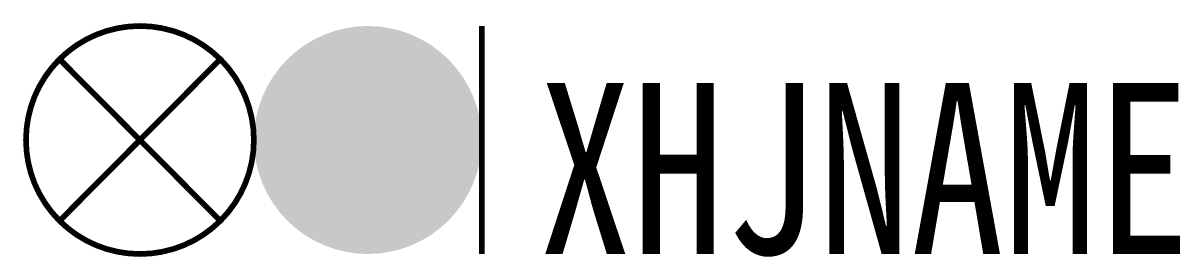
# Model space of a CAD drawing. Header units: inches. Extents: x -8.1 to 12.3, y 4 to 8.1.
import ezdxf

# ---------------------------------------------------------------- set-up
doc = ezdxf.new("R2010")
doc.units = ezdxf.units.IN
doc.header["$MEASUREMENT"] = 0
doc.styles.add('HZ', font='SimSun.ttf', dxfattribs={"width": 0.8})

msp = doc.modelspace()

# ---------------------------------------------------------------- linework, layer by layer
at = {"color": 3, "const_width": 0.1}
msp.add_lwpolyline([(-8, 6, 1), (-4, 6, 1)], format="xyb", close=True, dxfattribs=at)
at = {"color": 1, "const_width": 2}
msp.add_lwpolyline([(-3, 6, 1), (-1, 6, 1)], format="xyb", close=True, dxfattribs=at)
at = {"const_width": 0.1}
msp.add_lwpolyline([(0, 8), (0, 4)], dxfattribs=at)
at = {"color": 3, "const_width": 0.1}
for points in [[(-7.414, 7.421), (-4.59, 4.582)], [(-4.586, 7.421), (-7.41, 4.582)]]:
    msp.add_lwpolyline(points, dxfattribs=at)

# ---------------------------------------------------------------- texts
at = {"style": 'HZ', "width": 0.8}
msp.add_attdef('XHJNAME', (1, 4), 'S2', height=3, dxfattribs=at)

doc.saveas('drawing.dxf')
